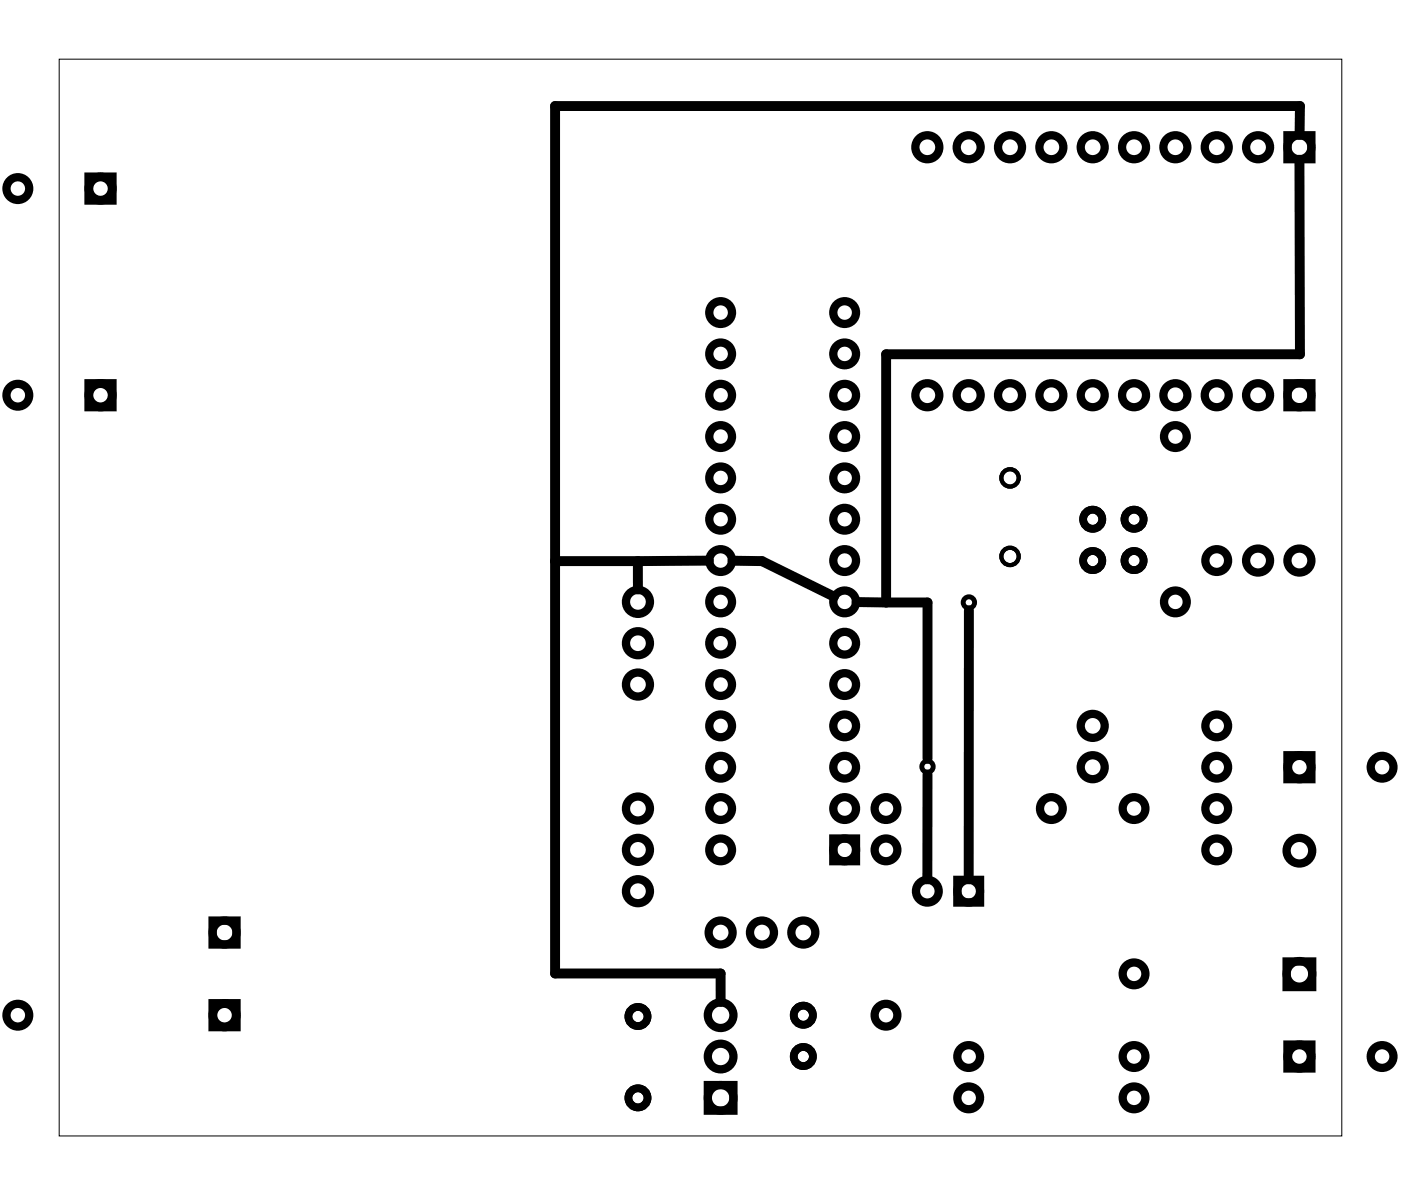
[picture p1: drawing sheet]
<svg xmlns="http://www.w3.org/2000/svg" width="86mm" height="73mm" viewBox="0 0 86 73" stroke-linecap="round" stroke-linejoin="round" font-family="sans-serif">
<path d="M3.6 3.6h78.8v66.2h-78.8z" fill="none" stroke="#000" stroke-width=".06"/>
<g fill="none" stroke="#000" stroke-width=".51">
<path d="M5.4 10.9h1.5v1.4h-1.5zM79.1 8.3h1.5v1.5h-1.5zM5.4 23.6h1.5v1.4h-1.5zM79.1 23.6h1.5v1.4h-1.5zM13.1 56.6h1.4v1.4h-1.4zM51.2 51.5h1.4v1.4h-1.4zM58.8 54.1h1.4v1.4h-1.4zM79 59.1h1.6v1.6h-1.6zM79.1 46.4h1.5v1.5h-1.5zM13.1 61.7h1.4v1.4h-1.4zM43.5 66.7h1.6v1.6h-1.6zM79.1 64.2h1.5v1.5h-1.5z"/>
<circle cx="1.1" cy="11.6" r=".7"/>
<circle cx="6.2" cy="11.6" r=".74"/>
<circle cx="6.2" cy="11.6" r=".7"/>
<circle cx="44.3" cy="19.2" r=".7"/>
<circle cx="51.9" cy="19.2" r=".7"/>
<circle cx="57" cy="9" r=".74"/>
<circle cx="59.5" cy="9" r=".74"/>
<circle cx="62.1" cy="9" r=".74"/>
<circle cx="64.6" cy="9" r=".74"/>
<circle cx="67.1" cy="9" r=".74"/>
<circle cx="69.7" cy="9" r=".74"/>
<circle cx="72.2" cy="9" r=".74"/>
<circle cx="74.8" cy="9" r=".74"/>
<circle cx="77.3" cy="9" r=".74"/>
<circle cx="79.8" cy="9" r=".74"/>
<circle cx="1.1" cy="24.3" r=".7"/>
<circle cx="6.2" cy="24.3" r=".74"/>
<circle cx="6.2" cy="24.3" r=".7"/>
<circle cx="39.2" cy="39.5" r=".74"/>
<circle cx="39.2" cy="37" r=".74"/>
<circle cx="44.3" cy="29.4" r=".7"/>
<circle cx="44.3" cy="26.8" r=".7"/>
<circle cx="44.3" cy="24.3" r=".7"/>
<circle cx="44.3" cy="21.7" r=".7"/>
<circle cx="44.3" cy="31.9" r=".7"/>
<circle cx="44.3" cy="34.4" r=".7"/>
<circle cx="44.3" cy="39.5" r=".7"/>
<circle cx="44.3" cy="37" r=".7"/>
<circle cx="51.9" cy="21.7" r=".7"/>
<circle cx="51.9" cy="24.3" r=".7"/>
<circle cx="51.9" cy="29.4" r=".7"/>
<circle cx="51.9" cy="26.8" r=".7"/>
<circle cx="51.9" cy="31.9" r=".7"/>
<circle cx="51.9" cy="37" r=".7"/>
<circle cx="51.9" cy="34.4" r=".7"/>
<circle cx="51.9" cy="39.5" r=".7"/>
<circle cx="57" cy="24.3" r=".74"/>
<circle cx="59.5" cy="24.3" r=".74"/>
<circle cx="62.1" cy="24.3" r=".74"/>
<circle cx="64.6" cy="24.3" r=".74"/>
<circle cx="67.1" cy="24.3" r=".74"/>
<circle cx="69.7" cy="24.3" r=".74"/>
<circle cx="72.2" cy="24.3" r=".74"/>
<circle cx="72.2" cy="26.8" r=".7"/>
<circle cx="72.2" cy="37" r=".7"/>
<circle cx="74.8" cy="24.3" r=".74"/>
<circle cx="74.8" cy="34.4" r=".7"/>
<circle cx="77.3" cy="24.3" r=".74"/>
<circle cx="77.3" cy="34.4" r=".74"/>
<circle cx="79.8" cy="24.3" r=".74"/>
<circle cx="79.8" cy="34.4" r=".74"/>
<circle cx="13.8" cy="57.3" r=".74"/>
<circle cx="39.2" cy="42.1" r=".74"/>
<circle cx="39.2" cy="49.7" r=".74"/>
<circle cx="39.2" cy="54.8" r=".74"/>
<circle cx="39.2" cy="52.2" r=".74"/>
<circle cx="44.3" cy="52.2" r=".7"/>
<circle cx="44.3" cy="42.1" r=".7"/>
<circle cx="44.3" cy="49.7" r=".7"/>
<circle cx="44.3" cy="47.1" r=".7"/>
<circle cx="44.3" cy="44.6" r=".7"/>
<circle cx="44.3" cy="57.3" r=".74"/>
<circle cx="46.8" cy="57.3" r=".74"/>
<circle cx="49.4" cy="57.3" r=".74"/>
<circle cx="51.9" cy="52.2" r=".7"/>
<circle cx="51.9" cy="49.7" r=".7"/>
<circle cx="51.9" cy="47.1" r=".7"/>
<circle cx="51.9" cy="44.6" r=".7"/>
<circle cx="51.9" cy="42.1" r=".7"/>
<circle cx="54.4" cy="52.2" r=".7"/>
<circle cx="54.4" cy="49.7" r=".7"/>
<circle cx="57" cy="54.8" r=".7"/>
<circle cx="59.5" cy="54.8" r=".7"/>
<circle cx="64.6" cy="49.7" r=".7"/>
<circle cx="67.1" cy="47.1" r=".74"/>
<circle cx="67.1" cy="44.6" r=".74"/>
<circle cx="69.7" cy="49.7" r=".7"/>
<circle cx="69.7" cy="59.8" r=".7"/>
<circle cx="74.8" cy="47.1" r=".7"/>
<circle cx="74.8" cy="52.2" r=".7"/>
<circle cx="74.8" cy="49.7" r=".7"/>
<circle cx="74.8" cy="44.6" r=".7"/>
<circle cx="79.8" cy="47.1" r=".7"/>
<circle cx="79.8" cy="47.1" r=".74"/>
<circle cx="79.8" cy="52.3" r=".79"/>
<circle cx="79.8" cy="59.8" r=".79"/>
<circle cx="84.9" cy="47.1" r=".7"/>
<circle cx="1.1" cy="62.4" r=".7"/>
<circle cx="13.8" cy="62.4" r=".7"/>
<circle cx="13.8" cy="62.4" r=".74"/>
<circle cx="44.3" cy="62.4" r=".79"/>
<circle cx="44.3" cy="64.9" r=".79"/>
<circle cx="44.3" cy="67.5" r=".79"/>
<circle cx="54.4" cy="62.4" r=".7"/>
<circle cx="59.5" cy="64.9" r=".7"/>
<circle cx="59.5" cy="67.5" r=".7"/>
<circle cx="69.7" cy="64.9" r=".7"/>
<circle cx="69.7" cy="67.5" r=".7"/>
<circle cx="79.8" cy="64.9" r=".7"/>
<circle cx="79.8" cy="64.9" r=".74"/>
<circle cx="84.9" cy="64.9" r=".7"/>
</g>
<g fill="none" stroke="#000" stroke-width=".3">
<circle cx="59.5" cy="37" r=".35"/>
<circle cx="57" cy="47.1" r=".35"/>
</g>
<g fill="none" stroke="#000" stroke-width=".48">
<circle cx="67.1" cy="34.4" r=".59"/>
<circle cx="67.1" cy="31.9" r=".59"/>
<circle cx="69.7" cy="34.4" r=".59"/>
<circle cx="69.7" cy="31.9" r=".59"/>
<circle cx="39.2" cy="62.5" r=".59"/>
<circle cx="39.2" cy="67.5" r=".59"/>
<circle cx="49.4" cy="64.9" r=".59"/>
<circle cx="49.4" cy="62.4" r=".59"/>
</g>
<g fill="none" stroke="#000" stroke-width=".25">
<circle cx="62.1" cy="29.4" r=".53"/>
<circle cx="62.1" cy="34.2" r=".53"/>
</g>
<path d="M79.8 9.8l.1 12h-25.5v15.2M79.8 8.3l.1-1.8h-45.8v53.3h10.2v1.8M34.1 34.5h5.1M39.2 34.5v1.7M43.5 34.5h-4.3M45 34.5h1.8l4.4 2.2M52.6 37h1.8M54.4 37h2.6v9.6M59.5 37.5v16.5M57 47.6v6.4" fill="none" stroke="#000" stroke-width=".61"/>
</svg>
